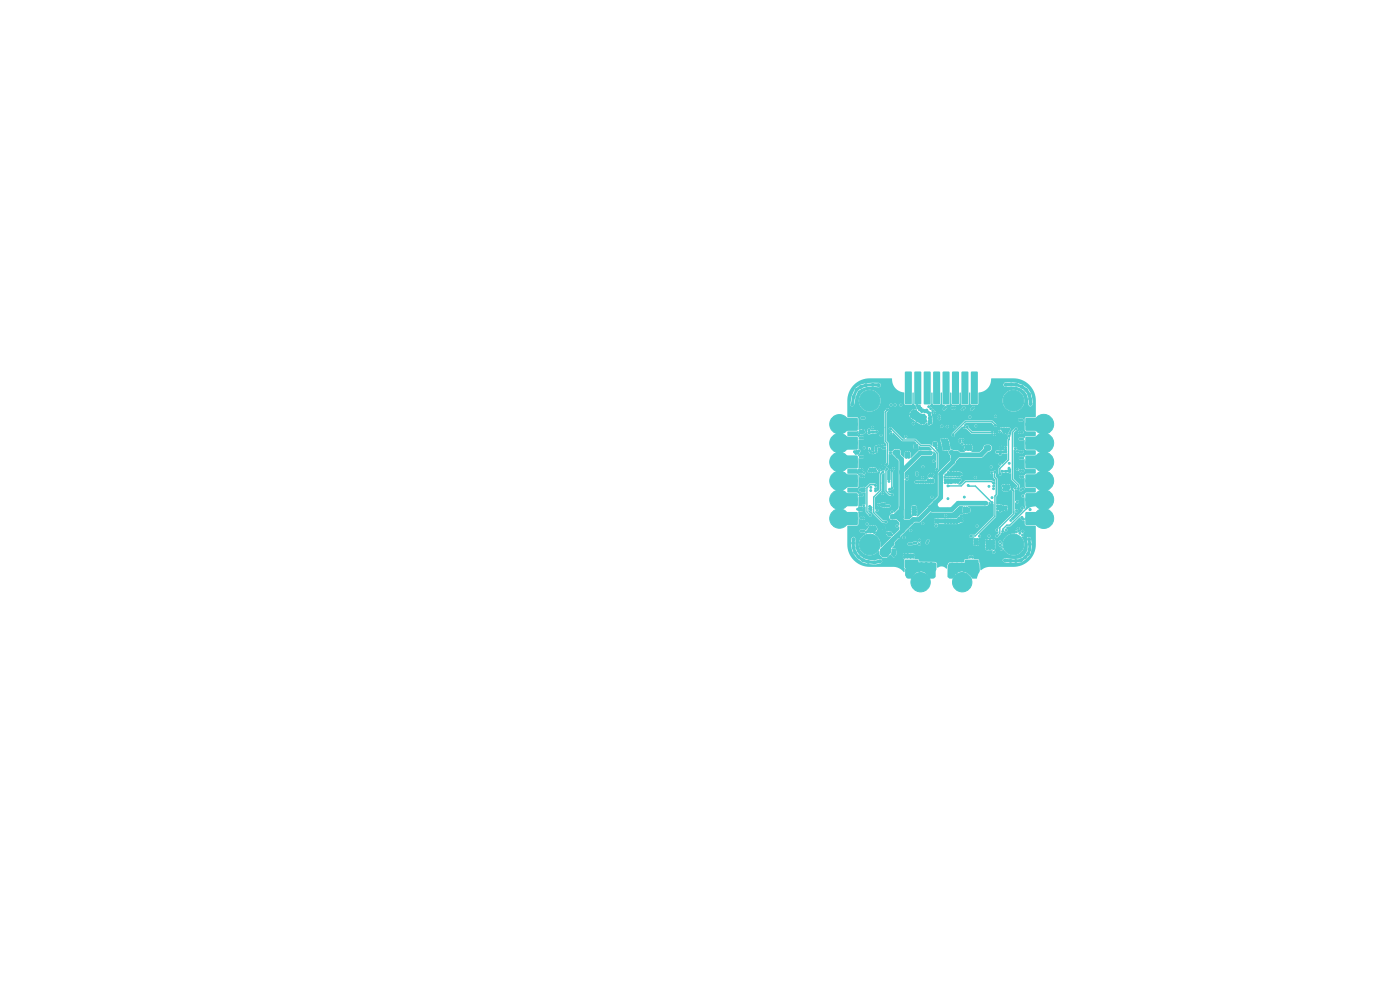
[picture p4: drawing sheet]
<svg xmlns="http://www.w3.org/2000/svg" width="297mm" height="210mm" viewBox="0 0 297 210" stroke-linecap="round" stroke-linejoin="round" font-family="sans-serif">
<circle cx="178.1" cy="90" r="2.05" fill="#4fcbcb" stroke="#4fcbcb" stroke-width=".21"/>
<g fill="#4fcbcb">
<path d="M179.1 88.7l2.7-.1 .2 .3v1.3l-.3 .2h-2.5l-.2-.3z"/>
<path d="M179.1 89.7l2.7-.1 .2 .3v1.3l-.3 .2h-2.5l-.2-.3z"/>
</g>
<circle cx="178.1" cy="94" r="2.05" fill="#4fcbcb" stroke="#4fcbcb" stroke-width=".21"/>
<g fill="#4fcbcb">
<path d="M179.1 92.7l2.7-.1 .2 .3v1.3l-.3 .2h-2.5l-.2-.3z"/>
<path d="M179.1 93.7l2.7-.1 .2 .3v1.3l-.3 .2h-2.5l-.2-.3z"/>
</g>
<circle cx="178.1" cy="98" r="2.05" fill="#4fcbcb" stroke="#4fcbcb" stroke-width=".21"/>
<g fill="#4fcbcb">
<path d="M179.1 96.7l2.7-.1 .2 .3v1.3l-.3 .2h-2.5l-.2-.3z"/>
<path d="M179.1 97.7l2.7-.1 .2 .3v1.3l-.3 .2h-2.5l-.2-.3z"/>
</g>
<circle cx="178.1" cy="102" r="2.05" fill="#4fcbcb" stroke="#4fcbcb" stroke-width=".21"/>
<g fill="#4fcbcb">
<path d="M179.1 100.7l2.7-.1 .2 .3v1.3l-.3 .2h-2.5l-.2-.3z"/>
<path d="M179.1 101.7l2.7-.1 .2 .3v1.3l-.3 .2h-2.5l-.2-.3z"/>
</g>
<circle cx="178.1" cy="106" r="2.05" fill="#4fcbcb" stroke="#4fcbcb" stroke-width=".21"/>
<g fill="#4fcbcb">
<path d="M179.1 104.7l2.7-.1 .2 .3v1.3l-.3 .2h-2.5l-.2-.3z"/>
<path d="M179.1 105.7l2.7-.1 .2 .3v1.3l-.3 .2h-2.5l-.2-.3z"/>
</g>
<circle cx="178.1" cy="110" r="2.05" fill="#4fcbcb" stroke="#4fcbcb" stroke-width=".21"/>
<g fill="#4fcbcb">
<path d="M179.1 108.7l2.7-.1 .2 .3v1.3l-.3 .2h-2.5l-.2-.3z"/>
<path d="M179.1 109.7l2.7-.1 .2 .3v1.3l-.3 .2h-2.5l-.2-.3z"/>
<path d="M217.6 88.7l2.7-.1 .2 .3v1.3l-.3 .2h-2.5l-.2-.3z"/>
<path d="M217.6 89.7l2.7-.1 .2 .3v1.3l-.3 .2h-2.5l-.2-.3z"/>
</g>
<circle cx="221.4" cy="90" r="2.1" fill="#4fcbcb" stroke="#4fcbcb" stroke-width=".21"/>
<g fill="#4fcbcb">
<path d="M217.6 92.7l2.7-.1 .2 .3v1.3l-.3 .2h-2.5l-.2-.3z"/>
<path d="M217.6 93.7l2.7-.1 .2 .3v1.3l-.3 .2h-2.5l-.2-.3z"/>
</g>
<circle cx="221.4" cy="94" r="2.1" fill="#4fcbcb" stroke="#4fcbcb" stroke-width=".21"/>
<g fill="#4fcbcb">
<path d="M217.6 96.7l2.7-.1 .2 .3v1.3l-.3 .2h-2.5l-.2-.3z"/>
<path d="M217.6 97.7l2.7-.1 .2 .3v1.3l-.3 .2h-2.5l-.2-.3z"/>
</g>
<circle cx="221.4" cy="98" r="2.1" fill="#4fcbcb" stroke="#4fcbcb" stroke-width=".21"/>
<g fill="#4fcbcb">
<path d="M217.6 100.7l2.7-.1 .2 .3v1.3l-.3 .2h-2.5l-.2-.3z"/>
<path d="M217.6 101.7l2.7-.1 .2 .3v1.3l-.3 .2h-2.5l-.2-.3z"/>
</g>
<circle cx="221.4" cy="102" r="2.1" fill="#4fcbcb" stroke="#4fcbcb" stroke-width=".21"/>
<g fill="#4fcbcb">
<path d="M217.6 104.7l2.7-.1 .2 .3v1.3l-.3 .2h-2.5l-.2-.3z"/>
<path d="M217.6 105.7l2.7-.1 .2 .3v1.3l-.3 .2h-2.5l-.2-.3z"/>
</g>
<circle cx="221.4" cy="106" r="2.1" fill="#4fcbcb" stroke="#4fcbcb" stroke-width=".21"/>
<g fill="#4fcbcb">
<path d="M217.6 108.7l2.7-.1 .2 .3v1.3l-.3 .2h-2.5l-.2-.3z"/>
<path d="M217.6 109.7l2.7-.1 .2 .3v1.3l-.3 .2h-2.5l-.2-.3z"/>
</g>
<circle cx="221.4" cy="110" r="2.1" fill="#4fcbcb" stroke="#4fcbcb" stroke-width=".21"/>
<path d="M192 118.8l2.7-.1 .2 .3v1.3l-.3 .2h-2.6l-.1-.3z" fill="#4fcbcb"/>
<g fill="#4fcbcb" stroke="#4fcbcb" stroke-width=".21">
<circle cx="195.3" cy="123.5" r="2.05"/>
<circle cx="204.1" cy="123.5" r="2.05"/>
</g>
<path d="M204.7 118.8l2.8-.1 .1 .3v1.3l-.2 .2h-2.6l-.2-.3z" fill="#4fcbcb"/>
<g fill="#4fcbcb" stroke="#4fcbcb" stroke-width=".21">
<circle cx="184.5" cy="85" r="2.2"/>
<circle cx="184.5" cy="115.5" r="2.2"/>
<circle cx="215" cy="85" r="2.2"/>
<circle cx="215" cy="115.5" r="2.2"/>
</g>
<g fill="#4fcbcb">
<path d="M192 78.9l1.2-.1 .2 .2v6.6l-.2 .2h-1l-.3-.2z"/>
<path d="M194 78.9l1.2-.1 .3 .2v6.6l-.3 .2h-1l-.3-.2z"/>
<path d="M196 78.9l1.2-.1 .2 .2v6.6l-.2 .2h-1l-.2-.2z"/>
<path d="M198 78.9l1.2-.1 .3 .2v6.6l-.3 .2h-1l-.3-.2z"/>
<path d="M200 78.9l1.2-.1 .2 .2v6.6l-.2 .2h-1l-.3-.2z"/>
<path d="M202 78.9l1.2-.1 .2 .2v6.6l-.2 .2h-1l-.3-.2z"/>
<path d="M204 78.9l1.2-.1 .2 .2v6.6l-.2 .2h-1l-.3-.2z"/>
<path d="M206 78.9l1.2-.1 .2 .2v6.6l-.2 .2h-1l-.2-.2z"/>
</g>
<g fill="#4fcbcb" stroke="#4fcbcb" stroke-width=".21">
<circle cx="213" cy="91.8" r=".2"/>
<circle cx="192.3" cy="96" r=".2"/>
<circle cx="212.8" cy="107.5" r=".22"/>
<circle cx="181.4" cy="117.2" r=".3"/>
<circle cx="185.6" cy="99.5" r=".2"/>
<circle cx="183.1" cy="91.3" r=".2"/>
<circle cx="188.1" cy="107.3" r=".2"/>
<circle cx="207" cy="90.3" r=".2"/>
<circle cx="187.6" cy="106.9" r=".2"/>
<circle cx="184.5" cy="108" r=".2"/>
<circle cx="189.6" cy="117.9" r=".2"/>
<circle cx="200.6" cy="93.8" r=".2"/>
<circle cx="201.7" cy="100.2" r=".2"/>
<circle cx="212.9" cy="103.9" r=".2"/>
<circle cx="182.9" cy="91.9" r=".2"/>
<circle cx="218.3" cy="114.4" r=".3"/>
<circle cx="183.8" cy="112.9" r=".2"/>
<circle cx="216.4" cy="95.8" r=".22"/>
<circle cx="195.1" cy="86.9" r=".2"/>
<circle cx="213.9" cy="103.9" r=".2"/>
<circle cx="198" cy="101.8" r=".2"/>
<circle cx="199" cy="110.3" r=".2"/>
<circle cx="197.4" cy="101.8" r=".2"/>
<circle cx="193.8" cy="117.8" r=".22"/>
<circle cx="205.6" cy="108.5" r=".2"/>
<circle cx="182" cy="96.2" r=".2"/>
<circle cx="186.8" cy="107.1" r=".2"/>
<circle cx="194.3" cy="102.3" r=".2"/>
<circle cx="200.7" cy="94.8" r=".2"/>
<circle cx="191.9" cy="118.2" r=".22"/>
<circle cx="216.9" cy="95.8" r=".22"/>
<circle cx="216.3" cy="91.7" r=".23"/>
<circle cx="215.6" cy="112.8" r=".2"/>
<circle cx="204.6" cy="108.7" r=".2"/>
<circle cx="184.5" cy="107.4" r=".2"/>
<circle cx="192.2" cy="97" r=".2"/>
<circle cx="184.7" cy="104.1" r=".2"/>
<circle cx="204.5" cy="121" r=".23"/>
<circle cx="211.9" cy="95.9" r=".2"/>
<circle cx="211.7" cy="107.3" r=".23"/>
<circle cx="184.4" cy="100" r=".2"/>
<circle cx="201.2" cy="102.4" r=".2"/>
<circle cx="205.7" cy="118.2" r=".22"/>
<circle cx="204" cy="110.5" r=".22"/>
<circle cx="203" cy="110.9" r=".2"/>
<circle cx="194.5" cy="100.7" r=".2"/>
<circle cx="197.4" cy="102.3" r=".2"/>
<circle cx="197.5" cy="88.5" r=".2"/>
<circle cx="205.1" cy="108.2" r=".2"/>
<circle cx="202.5" cy="120" r=".23"/>
<circle cx="204" cy="110" r=".23"/>
<circle cx="202.7" cy="101.8" r=".2"/>
<circle cx="202.4" cy="110.9" r=".2"/>
<circle cx="200.5" cy="102.4" r=".2"/>
<circle cx="200.9" cy="93.3" r=".2"/>
<circle cx="184.9" cy="112.1" r=".2"/>
<circle cx="201.1" cy="110.9" r=".2"/>
<circle cx="200" cy="94.3" r=".2"/>
<circle cx="184.7" cy="112.8" r=".2"/>
<circle cx="206" cy="94.9" r=".2"/>
<circle cx="186.4" cy="81.7" r=".3"/>
<circle cx="204.8" cy="94.5" r=".2"/>
<circle cx="194.2" cy="109.1" r=".2"/>
<circle cx="197.6" cy="101" r=".2"/>
<circle cx="212.2" cy="107.8" r=".2"/>
<circle cx="201.5" cy="122" r=".23"/>
<circle cx="183.4" cy="103.7" r=".2"/>
<circle cx="213.9" cy="103" r=".22"/>
<circle cx="201.3" cy="94.8" r=".2"/>
<circle cx="218.1" cy="117.5" r=".3"/>
<circle cx="212.8" cy="103.1" r=".23"/>
<circle cx="192.8" cy="96" r=".2"/>
<circle cx="202" cy="120.5" r=".22"/>
<circle cx="216.5" cy="99.8" r=".23"/>
<circle cx="203.4" cy="110" r=".23"/>
<circle cx="202" cy="121.5" r=".22"/>
<circle cx="187.7" cy="95" r=".2"/>
<circle cx="216.8" cy="91.7" r=".23"/>
<circle cx="214.5" cy="81.5" r=".3"/>
<circle cx="200.6" cy="94.3" r=".2"/>
<circle cx="211.6" cy="107.9" r=".22"/>
<circle cx="182.3" cy="92" r=".2"/>
<circle cx="201.7" cy="101.8" r=".2"/>
<circle cx="201.1" cy="110.3" r=".2"/>
<circle cx="184.6" cy="99.5" r=".2"/>
<circle cx="193.2" cy="117.8" r=".22"/>
<circle cx="206.8" cy="114.5" r=".22"/>
<circle cx="189.4" cy="116.6" r=".2"/>
<circle cx="200.5" cy="101.8" r=".2"/>
<circle cx="185.9" cy="100" r=".2"/>
<circle cx="216.4" cy="113.1" r=".2"/>
<circle cx="213.1" cy="103.5" r=".2"/>
<circle cx="201.5" cy="121" r=".23"/>
<circle cx="184.5" cy="95.6" r=".2"/>
<circle cx="196.2" cy="87.3" r=".2"/>
<circle cx="203.5" cy="100.9" r=".2"/>
<circle cx="203.5" cy="100.3" r=".2"/>
<circle cx="185.6" cy="111.7" r=".2"/>
<circle cx="199.8" cy="93.3" r=".2"/>
<circle cx="207" cy="122.1" r=".2"/>
<circle cx="200.2" cy="94.8" r=".2"/>
<circle cx="206.2" cy="121.1" r=".2"/>
<circle cx="181.1" cy="116.2" r=".3"/>
<circle cx="183.7" cy="81.7" r=".3"/>
<circle cx="200.7" cy="95.3" r=".2"/>
<circle cx="214.1" cy="103.5" r=".2"/>
<circle cx="185.3" cy="112.1" r=".2"/>
<circle cx="198.1" cy="94.5" r=".2"/>
<circle cx="195.1" cy="86.2" r=".2"/>
<circle cx="204.8" cy="95.4" r=".2"/>
<circle cx="204" cy="119.7" r=".2"/>
<circle cx="189.9" cy="117.1" r=".2"/>
<circle cx="206" cy="95.4" r=".2"/>
<circle cx="202" cy="119.7" r=".23"/>
<circle cx="193.2" cy="118.2" r=".2"/>
<circle cx="205.1" cy="108.6" r=".2"/>
<circle cx="202.9" cy="100.8" r=".2"/>
<circle cx="206.3" cy="122.1" r=".2"/>
<circle cx="193.7" cy="108.6" r=".2"/>
<circle cx="183.3" cy="104.2" r=".2"/>
<circle cx="205.5" cy="94.9" r=".2"/>
<circle cx="205.6" cy="108" r=".2"/>
<circle cx="195.1" cy="114.6" r=".23"/>
<circle cx="186.1" cy="108.3" r=".2"/>
<circle cx="205" cy="120.5" r=".2"/>
<circle cx="185.2" cy="91.7" r=".2"/>
<circle cx="214.2" cy="99.7" r=".2"/>
<circle cx="204.2" cy="93.3" r=".2"/>
<circle cx="212.8" cy="91.4" r=".2"/>
<circle cx="182.4" cy="103.9" r=".2"/>
<circle cx="212.8" cy="108.1" r=".23"/>
<circle cx="203.2" cy="102.3" r=".2"/>
<circle cx="217" cy="99.8" r=".23"/>
<circle cx="213.4" cy="103.9" r=".2"/>
<circle cx="182.7" cy="112.6" r=".22"/>
<circle cx="204" cy="109.4" r=".23"/>
<circle cx="217.5" cy="118.2" r=".3"/>
<circle cx="193.7" cy="109.2" r=".2"/>
<circle cx="212.2" cy="98.5" r=".2"/>
<circle cx="203.7" cy="101.8" r=".2"/>
<circle cx="212.3" cy="107.3" r=".23"/>
<circle cx="214.1" cy="91" r=".2"/>
<circle cx="202.8" cy="121.5" r=".2"/>
<circle cx="197.5" cy="89.6" r=".2"/>
<circle cx="181.7" cy="95.7" r=".2"/>
<circle cx="216.8" cy="107.8" r=".23"/>
<circle cx="185.9" cy="95.3" r=".2"/>
<circle cx="185.3" cy="96" r=".2"/>
<circle cx="194.6" cy="94.9" r=".2"/>
<circle cx="184.8" cy="96" r=".2"/>
<circle cx="213.6" cy="103.5" r=".2"/>
<circle cx="193.3" cy="115.4" r=".22"/>
<circle cx="185.1" cy="99.5" r=".2"/>
<circle cx="217" cy="103.7" r=".22"/>
<circle cx="188.6" cy="107.3" r=".2"/>
<circle cx="184.4" cy="112.2" r=".2"/>
<circle cx="194.5" cy="100.3" r=".2"/>
<circle cx="213.4" cy="112.4" r=".2"/>
<circle cx="193.6" cy="107.6" r=".2"/>
<circle cx="212.4" cy="116.5" r=".2"/>
<circle cx="203.2" cy="101.8" r=".2"/>
<circle cx="181.7" cy="82.7" r=".3"/>
<circle cx="202.3" cy="100.3" r=".2"/>
<circle cx="218.5" cy="84.6" r=".3"/>
<circle cx="213.4" cy="103" r=".22"/>
<circle cx="213.9" cy="91.4" r=".2"/>
<circle cx="194.8" cy="102.3" r=".2"/>
<circle cx="202.3" cy="122" r=".2"/>
<circle cx="183.1" cy="118.8" r=".3"/>
<circle cx="189.1" cy="113.5" r=".22"/>
<circle cx="198.6" cy="94.5" r=".2"/>
<circle cx="180.8" cy="85.8" r=".3"/>
<circle cx="201.8" cy="100.7" r=".2"/>
<circle cx="183.2" cy="112.6" r=".22"/>
<circle cx="195.3" cy="102.3" r=".2"/>
<circle cx="185.1" cy="81.6" r=".3"/>
<circle cx="198" cy="97.8" r=".2"/>
<circle cx="205.4" cy="121.1" r=".2"/>
<circle cx="192.5" cy="118.2" r=".23"/>
<circle cx="212.4" cy="95.9" r=".2"/>
<circle cx="205.4" cy="95.4" r=".2"/>
<circle cx="218.5" cy="115.4" r=".3"/>
<circle cx="181.9" cy="108" r=".2"/>
<circle cx="213.4" cy="95.9" r=".2"/>
<circle cx="201.1" cy="93.8" r=".2"/>
<circle cx="202.9" cy="100.3" r=".2"/>
<circle cx="182.6" cy="82.1" r=".3"/>
<circle cx="192.3" cy="96.5" r=".2"/>
<circle cx="184.2" cy="119.2" r=".3"/>
<circle cx="196.9" cy="102.3" r=".2"/>
<circle cx="186.3" cy="107.1" r=".2"/>
<circle cx="184.8" cy="108.2" r=".2"/>
<circle cx="204.6" cy="107.7" r=".2"/>
<circle cx="182.3" cy="99.7" r=".2"/>
<circle cx="206.6" cy="121.6" r=".2"/>
<circle cx="213.3" cy="95.4" r=".2"/>
<circle cx="198.5" cy="110.3" r=".2"/>
<circle cx="197.1" cy="89.9" r=".2"/>
<circle cx="218.5" cy="108.1" r=".22"/>
<circle cx="203.5" cy="121" r=".23"/>
<circle cx="188.3" cy="113.1" r=".23"/>
<circle cx="186.8" cy="94.7" r=".2"/>
<circle cx="182.8" cy="100.1" r=".2"/>
<circle cx="197.5" cy="89.1" r=".2"/>
<circle cx="202.2" cy="102.1" r=".2"/>
<circle cx="213" cy="91" r=".2"/>
<circle cx="181.3" cy="95.8" r=".2"/>
<circle cx="205.9" cy="94.5" r=".2"/>
<circle cx="213.4" cy="108.1" r=".22"/>
<circle cx="184.8" cy="100" r=".2"/>
<circle cx="182.1" cy="118.1" r=".3"/>
<circle cx="201.5" cy="120" r=".23"/>
<circle cx="200.5" cy="110.3" r=".2"/>
<circle cx="218.7" cy="85.7" r=".3"/>
<circle cx="196.4" cy="102.3" r=".2"/>
<circle cx="194.1" cy="94.9" r=".2"/>
<circle cx="201.1" cy="105.8" r=".2"/>
<circle cx="201.2" cy="100.2" r=".2"/>
<circle cx="213.6" cy="91.8" r=".2"/>
<circle cx="182.8" cy="104.2" r=".2"/>
<circle cx="194.1" cy="94.5" r=".2"/>
<circle cx="182.3" cy="108.2" r=".2"/>
<circle cx="185.7" cy="103.7" r=".2"/>
<circle cx="186" cy="91.6" r=".2"/>
<circle cx="212.5" cy="91" r=".2"/>
<circle cx="185.5" cy="119.3" r=".3"/>
<circle cx="195.4" cy="86.6" r=".2"/>
<circle cx="192.8" cy="96.5" r=".2"/>
<circle cx="218.4" cy="83.7" r=".3"/>
<circle cx="186.7" cy="119.1" r=".3"/>
<circle cx="187.7" cy="107.3" r=".2"/>
<circle cx="207" cy="121.1" r=".2"/>
<circle cx="202.5" cy="121" r=".23"/>
<circle cx="201.7" cy="102.4" r=".2"/>
<circle cx="212.2" cy="108.4" r=".2"/>
<circle cx="203" cy="120.5" r=".22"/>
<circle cx="201.7" cy="110.9" r=".2"/>
<circle cx="182.8" cy="107.7" r=".2"/>
<circle cx="197.9" cy="100.6" r=".2"/>
<circle cx="216.8" cy="82.1" r=".3"/>
<circle cx="182.5" cy="91.4" r=".2"/>
<circle cx="207.4" cy="115.5" r=".22"/>
<circle cx="200.6" cy="100.8" r=".2"/>
<circle cx="210.8" cy="117.1" r=".22"/>
<circle cx="202.9" cy="110.4" r=".2"/>
<circle cx="181.1" cy="84.2" r=".3"/>
<circle cx="184.3" cy="91.3" r=".2"/>
<circle cx="197.4" cy="100.6" r=".2"/>
<circle cx="216.9" cy="113.5" r=".2"/>
<circle cx="202.3" cy="100.8" r=".2"/>
<circle cx="199" cy="110.8" r=".2"/>
<circle cx="194.2" cy="108.6" r=".2"/>
<circle cx="202.3" cy="110.4" r=".2"/>
<circle cx="206.8" cy="115" r=".22"/>
<circle cx="181.5" cy="96.2" r=".2"/>
<circle cx="185.9" cy="112.1" r=".2"/>
<circle cx="205.4" cy="94.5" r=".2"/>
<circle cx="212.2" cy="115.7" r=".2"/>
<circle cx="200" cy="93.8" r=".2"/>
<circle cx="194.2" cy="108.1" r=".2"/>
<circle cx="215.6" cy="81.6" r=".3"/>
<circle cx="198.5" cy="110.8" r=".2"/>
<circle cx="217.7" cy="82.7" r=".3"/>
<circle cx="197.3" cy="87.6" r=".2"/>
<circle cx="185.7" cy="104.1" r=".2"/>
<circle cx="200.2" cy="95.3" r=".2"/>
<circle cx="203.5" cy="120" r=".23"/>
<circle cx="194.5" cy="94.5" r=".2"/>
<circle cx="195.8" cy="102.3" r=".2"/>
<circle cx="184.7" cy="103.4" r=".2"/>
<circle cx="196.6" cy="87" r=".2"/>
<circle cx="213.4" cy="81.6" r=".3"/>
<circle cx="196.8" cy="87.5" r=".2"/>
<circle cx="213.5" cy="91" r=".2"/>
<circle cx="191.8" cy="114" r=".22"/>
<circle cx="182.3" cy="107.8" r=".2"/>
<circle cx="213.3" cy="94.9" r=".2"/>
<circle cx="184.8" cy="107.7" r=".2"/>
<circle cx="185.9" cy="94.8" r=".2"/>
<circle cx="185.1" cy="111.7" r=".2"/>
<circle cx="202.7" cy="102.3" r=".2"/>
<circle cx="207.4" cy="115" r=".23"/>
<circle cx="212.1" cy="115" r=".2"/>
<circle cx="181.1" cy="114.4" r=".3"/>
<circle cx="218.4" cy="116.6" r=".3"/>
<circle cx="190.7" cy="113.9" r=".23"/>
<circle cx="182.2" cy="95.6" r=".2"/>
<circle cx="197.1" cy="88.7" r=".2"/>
<circle cx="192.8" cy="97" r=".2"/>
<circle cx="187.2" cy="95" r=".2"/>
<circle cx="212.9" cy="95.9" r=".2"/>
<circle cx="203.4" cy="110.5" r=".22"/>
<circle cx="200.5" cy="110.8" r=".2"/>
<circle cx="192.8" cy="115.4" r=".23"/>
<circle cx="204.5" cy="120" r=".23"/>
<circle cx="193.7" cy="108.1" r=".2"/>
<circle cx="200.3" cy="93.3" r=".2"/>
<circle cx="214.4" cy="119" r=".3"/>
<circle cx="183.3" cy="91.7" r=".2"/>
<circle cx="204.9" cy="94.9" r=".2"/>
<circle cx="185.9" cy="95.8" r=".2"/>
<circle cx="214.2" cy="100.1" r=".2"/>
<circle cx="217" cy="112.7" r=".23"/>
<circle cx="185.4" cy="100" r=".2"/>
<circle cx="182.8" cy="108.2" r=".2"/>
<circle cx="204.6" cy="108.2" r=".2"/>
<circle cx="216.6" cy="104" r=".22"/>
<circle cx="197.1" cy="101" r=".2"/>
<circle cx="197.9" cy="102.3" r=".2"/>
<circle cx="201.7" cy="110.3" r=".2"/>
<circle cx="187.2" cy="94.5" r=".2"/>
<circle cx="201.3" cy="95.3" r=".2"/>
<circle cx="216.6" cy="118.8" r=".3"/>
<circle cx="204.6" cy="90.6" r=".2"/>
<circle cx="203.7" cy="93.7" r=".2"/>
<circle cx="191.9" cy="117.6" r=".22"/>
<circle cx="201.2" cy="100.8" r=".2"/>
<circle cx="206.8" cy="115.5" r=".22"/>
<circle cx="203.7" cy="93.3" r=".2"/>
<circle cx="197.1" cy="89.4" r=".2"/>
<circle cx="201.1" cy="101.8" r=".2"/>
<circle cx="215.5" cy="119" r=".3"/>
<circle cx="195" cy="115.4" r=".23"/>
<circle cx="198.1" cy="94" r=".2"/>
<circle cx="197.7" cy="105.5" r=".2"/>
<circle cx="182.8" cy="99.6" r=".2"/>
<circle cx="206.3" cy="118.2" r=".23"/>
<circle cx="213.2" cy="118.9" r=".3"/>
<circle cx="196.9" cy="101.8" r=".2"/>
<circle cx="214" cy="99.3" r=".2"/>
<circle cx="198.6" cy="95" r=".2"/>
<circle cx="205.1" cy="107.7" r=".2"/>
<circle cx="189.9" cy="117.6" r=".2"/>
<circle cx="181" cy="115.2" r=".3"/>
<circle cx="187.2" cy="106.9" r=".2"/>
<circle cx="212.2" cy="96.3" r=".2"/>
<circle cx="213.3" cy="91.4" r=".2"/>
<circle cx="194.6" cy="86" r=".2"/>
<circle cx="190.3" cy="113.5" r=".23"/>
<circle cx="182.3" cy="100.1" r=".2"/>
<circle cx="204" cy="100.6" r=".2"/>
<circle cx="186.3" cy="94.7" r=".2"/>
<circle cx="187.2" cy="107.3" r=".2"/>
<circle cx="192.5" cy="117.6" r=".22"/>
<circle cx="194.2" cy="107.6" r=".2"/>
<circle cx="213.4" cy="100" r=".2"/>
<circle cx="213.5" cy="107.6" r=".22"/>
<circle cx="195.5" cy="87.3" r=".2"/>
<circle cx="188.8" cy="113" r=".23"/>
<circle cx="189.8" cy="116.7" r=".2"/>
<circle cx="184.6" cy="111.7" r=".2"/>
<circle cx="189.4" cy="117.1" r=".2"/>
<circle cx="201.2" cy="94.3" r=".2"/>
<circle cx="182.8" cy="103.7" r=".2"/>
<circle cx="207.3" cy="114.4" r=".22"/>
<circle cx="185.5" cy="113" r=".2"/>
<circle cx="188.6" cy="113.5" r=".23"/>
<circle cx="212.6" cy="100" r=".2"/>
<circle cx="211.5" cy="95.9" r=".2"/>
<circle cx="184.3" cy="91.8" r=".2"/>
<circle cx="195.8" cy="87" r=".2"/>
<circle cx="194.7" cy="86.5" r=".2"/>
<circle cx="189.3" cy="117.6" r=".2"/>
<circle cx="198.6" cy="93.9" r=".2"/>
<circle cx="203" cy="119.7" r=".2"/>
<circle cx="205" cy="119.5" r=".2"/>
<circle cx="197.2" cy="88.1" r=".2"/>
<circle cx="205.8" cy="121.7" r=".2"/>
<circle cx="204" cy="120.5" r=".22"/>
<circle cx="193.8" cy="118.2" r=".2"/>
<circle cx="215.8" cy="95.7" r=".22"/>
<circle cx="216.9" cy="93.1" r=".23"/>
<circle cx="210.5" cy="91.7" r=".2"/>
<circle cx="212.2" cy="100.6" r=".2"/>
<circle cx="214.1" cy="92.4" r=".2"/>
<circle cx="216.4" cy="93.1" r=".23"/>
<circle cx="205.2" cy="90.5" r=".2"/>
<circle cx="193.3" cy="88.4" r=".2"/>
<circle cx="193.7" cy="88.7" r=".2"/>
<circle cx="194.6" cy="89.3" r=".2"/>
<circle cx="196" cy="89.8" r=".2"/>
<circle cx="194" cy="88.3" r=".2"/>
<circle cx="194.3" cy="87.2" r=".2"/>
<circle cx="210" cy="115.2" r=".22"/>
<circle cx="210.8" cy="115.8" r=".22"/>
<circle cx="196.1" cy="88.9" r=".2"/>
<circle cx="195.4" cy="88.9" r=".2"/>
<circle cx="195" cy="87.9" r=".2"/>
<circle cx="196.3" cy="88.4" r=".2"/>
<circle cx="210" cy="114.7" r=".23"/>
<circle cx="210.8" cy="116.4" r=".23"/>
<circle cx="209.4" cy="116.4" r=".22"/>
<circle cx="210" cy="116.4" r=".23"/>
<circle cx="193.5" cy="87.4" r=".2"/>
<circle cx="209.4" cy="115.2" r=".23"/>
<circle cx="195.2" cy="88.4" r=".2"/>
<circle cx="193.9" cy="115.2" r=".2"/>
<circle cx="194.9" cy="88.8" r=".2"/>
<circle cx="193.6" cy="88" r=".2"/>
<circle cx="196.4" cy="89.3" r=".2"/>
<circle cx="194.4" cy="115.2" r=".2"/>
<circle cx="210.8" cy="114.7" r=".22"/>
<circle cx="196" cy="88.1" r=".2"/>
<circle cx="194.6" cy="87.6" r=".2"/>
<circle cx="209.3" cy="114.7" r=".22"/>
<circle cx="209.4" cy="115.8" r=".23"/>
<circle cx="210.8" cy="115.2" r=".22"/>
<circle cx="193.1" cy="87.9" r=".2"/>
<circle cx="194" cy="87.6" r=".2"/>
<circle cx="194.7" cy="88.3" r=".2"/>
<circle cx="194.3" cy="87.9" r=".2"/>
<circle cx="195.7" cy="88.5" r=".2"/>
<circle cx="195.1" cy="89.3" r=".2"/>
<circle cx="210" cy="115.8" r=".23"/>
<circle cx="194.4" cy="88.8" r=".2"/>
<circle cx="195.5" cy="88" r=".2"/>
<circle cx="195.4" cy="89.8" r=".2"/>
<circle cx="195.7" cy="89.3" r=".2"/>
<circle cx="193.8" cy="87.1" r=".2"/>
<circle cx="210.5" cy="106.6" r=".2"/>
<circle cx="212.7" cy="112.7" r=".2"/>
<circle cx="205.4" cy="103" r=".2"/>
<circle cx="217" cy="105.2" r=".22"/>
<circle cx="210.5" cy="105.6" r=".2"/>
<circle cx="207.8" cy="113.7" r=".2"/>
<circle cx="198.6" cy="111.5" r=".23"/>
<circle cx="188.6" cy="102.1" r=".2"/>
<circle cx="182.7" cy="101.1" r=".22"/>
<circle cx="183.2" cy="101" r=".22"/>
<circle cx="189.1" cy="99.8" r=".2"/>
<circle cx="189.2" cy="103.6" r=".2"/>
<circle cx="185.1" cy="90.6" r=".2"/>
<circle cx="189.6" cy="99.4" r=".2"/>
<circle cx="182.5" cy="96.9" r=".22"/>
<circle cx="183" cy="96.9" r=".2"/>
<circle cx="188.3" cy="86.9" r=".2"/>
<circle cx="188.1" cy="98.6" r=".2"/>
<circle cx="198" cy="122" r=".22"/>
<circle cx="193.9" cy="121" r=".2"/>
<circle cx="196.5" cy="120.5" r=".22"/>
<circle cx="197.2" cy="122" r=".2"/>
<circle cx="196.5" cy="119.5" r=".2"/>
<circle cx="197.5" cy="121.5" r=".22"/>
<circle cx="196.8" cy="121.5" r=".2"/>
<circle cx="193.5" cy="121.5" r=".2"/>
<circle cx="195.5" cy="120.5" r=".22"/>
<circle cx="195" cy="120" r=".22"/>
<circle cx="197" cy="121" r=".22"/>
<circle cx="197.5" cy="120.5" r=".22"/>
<circle cx="192.7" cy="121.5" r=".2"/>
<circle cx="194.3" cy="119.5" r=".2"/>
<circle cx="196" cy="120" r=".22"/>
<circle cx="198" cy="121" r=".22"/>
<circle cx="193.1" cy="121" r=".2"/>
<circle cx="192.3" cy="121" r=".2"/>
<circle cx="194.5" cy="120.4" r=".2"/>
<circle cx="197.5" cy="119.5" r=".2"/>
<circle cx="192.4" cy="122" r=".2"/>
<circle cx="195" cy="121" r=".22"/>
<circle cx="196" cy="121" r=".22"/>
<circle cx="193.1" cy="122" r=".2"/>
<circle cx="198" cy="120" r=".22"/>
<circle cx="195.5" cy="119.5" r=".2"/>
<circle cx="196.7" cy="115.1" r=".22"/>
<circle cx="196.9" cy="114.7" r=".23"/>
<circle cx="197" cy="120" r=".22"/>
<circle cx="183.3" cy="100.4" r=".2"/>
<circle cx="188.7" cy="103.8" r=".2"/>
<circle cx="188.9" cy="96.1" r=".22"/>
<circle cx="183.3" cy="95" r=".2"/>
<circle cx="182.4" cy="92.9" r=".22"/>
<circle cx="186.9" cy="92.4" r=".2"/>
<circle cx="183" cy="92.9" r=".22"/>
<circle cx="195.7" cy="101.3" r=".2"/>
<circle cx="189" cy="92" r=".2"/>
<circle cx="189" cy="85.9" r=".2"/>
<circle cx="182.8" cy="88.7" r=".22"/>
<circle cx="198.7" cy="99.6" r=".2"/>
<circle cx="188.9" cy="90.9" r=".2"/>
<circle cx="183.3" cy="88.7" r=".23"/>
<circle cx="192.2" cy="92.6" r=".2"/>
<circle cx="189.9" cy="85.9" r=".2"/>
<circle cx="201.1" cy="103.1" r=".2"/>
<circle cx="216.5" cy="101.1" r=".22"/>
<circle cx="211.5" cy="112.5" r=".2"/>
<circle cx="217" cy="101.1" r=".23"/>
<circle cx="210.9" cy="102.5" r=".2"/>
<circle cx="211" cy="100.1" r=".2"/>
<circle cx="205.9" cy="113.7" r=".2"/>
<circle cx="184" cy="111.2" r=".2"/>
<circle cx="183.2" cy="109.9" r=".22"/>
<circle cx="185.8" cy="103" r=".2"/>
<circle cx="184.6" cy="109.3" r=".2"/>
<circle cx="190.3" cy="111.6" r=".2"/>
<circle cx="182.7" cy="109.9" r=".23"/>
<circle cx="215.7" cy="108.4" r=".23"/>
<circle cx="187.2" cy="104.7" r=".2"/>
<circle cx="182.9" cy="105.1" r=".23"/>
<circle cx="193.2" cy="112.5" r=".2"/>
<circle cx="182.4" cy="105.1" r=".23"/>
<circle cx="216.3" cy="89.1" r=".23"/>
<circle cx="216.8" cy="89.1" r=".23"/>
<circle cx="202.2" cy="92.4" r=".2"/>
<circle cx="211.2" cy="90.2" r=".2"/>
<circle cx="210.4" cy="100.3" r=".2"/>
<circle cx="214.1" cy="98.3" r=".2"/>
<circle cx="216.5" cy="97.2" r=".23"/>
<circle cx="212" cy="91.6" r=".2"/>
<circle cx="217" cy="97.2" r=".23"/>
<circle cx="210.8" cy="103.7" r=".2"/>
<circle cx="216.8" cy="109.8" r=".23"/>
<circle cx="217.1" cy="110.1" r=".22"/>
<circle cx="214.4" cy="110.4" r=".2"/>
<circle cx="197.4" cy="86.7" r=".2"/>
<circle cx="197.9" cy="87.1" r=".2"/>
<circle cx="197" cy="86.3" r=".2"/>
<circle cx="198.3" cy="87.5" r=".2"/>
<circle cx="199.3" cy="88.8" r=".22"/>
<circle cx="204.2" cy="94.2" r=".2"/>
<circle cx="195.8" cy="99" r=".2"/>
<circle cx="195.8" cy="111" r=".2"/>
<circle cx="199.3" cy="88.3" r=".22"/>
<circle cx="200.6" cy="109.3" r=".2"/>
<circle cx="204.6" cy="105.4" r=".2"/>
<circle cx="200.6" cy="86.4" r=".22"/>
<circle cx="200.3" cy="86.8" r=".2"/>
<circle cx="199.8" cy="90.4" r=".22"/>
<circle cx="193.8" cy="89.9" r=".22"/>
<circle cx="202" cy="86.5" r=".2"/>
<circle cx="202.5" cy="86.5" r=".23"/>
<circle cx="192.4" cy="101.7" r=".2"/>
<circle cx="201" cy="90.5" r=".22"/>
<circle cx="204.5" cy="86.5" r=".23"/>
<circle cx="204.1" cy="86.9" r=".2"/>
<circle cx="202.5" cy="90.5" r=".22"/>
<circle cx="206.9" cy="101.3" r=".2"/>
<circle cx="206.1" cy="86.9" r=".2"/>
<circle cx="205.7" cy="88.5" r=".22"/>
<circle cx="207.3" cy="111.6" r=".2"/>
<circle cx="206.5" cy="86.5" r=".23"/>
<circle cx="215.4" cy="103.6" r=".2"/>
<circle cx="210.3" cy="99" r=".2"/>
<circle cx="216" cy="112.1" r=".2"/>
<circle cx="215.8" cy="106.5" r=".22"/>
<circle cx="210.8" cy="103.1" r=".2"/>
<circle cx="211" cy="92.2" r=".2"/>
<circle cx="215.6" cy="90.9" r=".2"/>
<circle cx="216" cy="103.7" r=".2"/>
<circle cx="191.1" cy="85.9" r=".2"/>
<circle cx="186.6" cy="99.8" r=".22"/>
<circle cx="211.2" cy="88.3" r=".2"/>
<circle cx="209.8" cy="103.2" r=".2"/>
<circle cx="209.8" cy="113.7" r=".2"/>
<circle cx="214.7" cy="103.8" r=".2"/>
<circle cx="211.5" cy="113.8" r=".2"/>
<circle cx="189.3" cy="104.9" r=".2"/>
<circle cx="188.2" cy="99.5" r=".2"/>
<circle cx="189.2" cy="108.6" r=".2"/>
<circle cx="183.2" cy="107.3" r=".2"/>
<circle cx="215.8" cy="99.6" r=".2"/>
<circle cx="215.4" cy="95.2" r=".2"/>
<circle cx="188" cy="110.7" r=".2"/>
<circle cx="187.3" cy="100.1" r=".2"/>
<circle cx="194.5" cy="117" r=".2"/>
<circle cx="212.1" cy="104.4" r=".2"/>
<circle cx="187.1" cy="111.9" r=".2"/>
<circle cx="193.5" cy="116.7" r=".2"/>
<circle cx="212.3" cy="95.3" r=".2"/>
<circle cx="187.5" cy="99" r=".2"/>
<circle cx="192.2" cy="116.1" r=".22"/>
<circle cx="194.7" cy="116.6" r=".2"/>
<circle cx="192.2" cy="116.9" r=".22"/>
<circle cx="190.5" cy="117.8" r=".2"/>
<circle cx="195.2" cy="116.6" r=".2"/>
<circle cx="194.7" cy="116.1" r=".2"/>
<circle cx="190.4" cy="116.6" r=".2"/>
<circle cx="191.2" cy="117.8" r=".23"/>
<circle cx="192.9" cy="116.1" r=".2"/>
<circle cx="192.9" cy="116.6" r=".22"/>
<circle cx="193.8" cy="117" r=".2"/>
<circle cx="194.1" cy="116.1" r=".2"/>
<circle cx="212.1" cy="103.5" r=".2"/>
<circle cx="212.3" cy="94.9" r=".2"/>
<circle cx="187.6" cy="112.2" r=".2"/>
<circle cx="187.4" cy="98.5" r=".2"/>
<circle cx="187.1" cy="111.3" r=".2"/>
<circle cx="191.3" cy="117.2" r=".22"/>
<circle cx="195.3" cy="116.1" r=".2"/>
<circle cx="212.1" cy="103.9" r=".2"/>
<circle cx="194.1" cy="116.6" r=".2"/>
<circle cx="192.9" cy="117.1" r=".2"/>
<circle cx="191.3" cy="116.7" r=".22"/>
<circle cx="193.5" cy="116.1" r=".2"/>
<circle cx="186.9" cy="98.8" r=".2"/>
<circle cx="187.6" cy="111.7" r=".2"/>
<circle cx="191.3" cy="116.2" r=".22"/>
<circle cx="212.2" cy="94.5" r=".2"/>
<circle cx="192.5" cy="101" r=".2"/>
<circle cx="202.1" cy="95.9" r=".2"/>
<circle cx="189.6" cy="96" r=".2"/>
<circle cx="197.7" cy="107.7" r=".2"/>
<circle cx="188.3" cy="116.9" r=".2"/>
<circle cx="187.3" cy="116.9" r=".2"/>
<circle cx="187.7" cy="117.8" r=".2"/>
<circle cx="187.9" cy="117.3" r=".2"/>
<circle cx="201.1" cy="108" r=".2"/>
<circle cx="186.9" cy="117.3" r=".2"/>
<circle cx="187.8" cy="116.1" r=".23"/>
<circle cx="190.1" cy="96" r=".2"/>
<circle cx="197.6" cy="96" r=".2"/>
<circle cx="187.2" cy="117.8" r=".2"/>
<circle cx="197.1" cy="96" r=".2"/>
<circle cx="188" cy="116.5" r=".2"/>
<circle cx="189.2" cy="109.9" r=".2"/>
<circle cx="200.6" cy="108.3" r=".2"/>
<circle cx="187.8" cy="116.9" r=".2"/>
<circle cx="209.6" cy="94.9" r=".2"/>
<circle cx="201.6" cy="95.9" r=".2"/>
<circle cx="197.2" cy="107.7" r=".2"/>
<circle cx="209.1" cy="94.8" r=".2"/>
<circle cx="209.4" cy="106.7" r=".2"/>
<circle cx="188.2" cy="117.8" r=".2"/>
<circle cx="188.4" cy="117.3" r=".2"/>
<circle cx="187.5" cy="116.5" r=".2"/>
<circle cx="187.4" cy="117.3" r=".2"/>
<circle cx="208.9" cy="106.9" r=".2"/>
<circle cx="189.2" cy="109.4" r=".2"/>
</g>
<path d="M188 98.6h.1M188.3 86.9h.1M205.2 90.6v.2M189.2 103.6h.1M210.4 106.6h.1M210.8 102.5h.1" fill="none" stroke="#4fcbcb" stroke-width=".4"/>
<g fill="none" stroke="#4fcbcb" stroke-width=".3">
<path d="M188 98.6h.1M188.2 99.5l-.3 .3v4.4l.8 .7h.5M188.3 86.9l-.5 .5v6.2l.5 .5v4.3l-.2 .2M188.8 90.9h.2l2.4 2.4h2.7l1.2 1.2h1.9l1.6 1.6v3.4l-.1 .2M189.2 99.8v3.8M205.2 90.8l.9 .9h4.4M211.2 90.2l-.7-.7h-5.7l-2.6 2.6v.3M214.1 92.4v.8l-.2 .2v4.1l-1.8 1.9 .1 1.2M215.6 90.9l-.8 .8v10l1.2 1.2v.8M185.6 102.9l-1-.1-.7 .7v5.1l.7 .7M187.3 100.1l-.5 .5v3.4l-1.5 1.5v3.3l2 1.9h.7M205.4 103l.1 .1h1.4l3.5 3.5"/>
<path d="M210.8 102.5l-.4-.3h-5.6l-.9 .9h-2.8M211 100.1v1.2l.4 .3v3.3l-.3 .3v4.3l-4.2 4.2h-1M214.7 103.8h.1M214.7 103.8l.4 .4v4.7l-3 3v1.2l-.6 .6M215.1 108.6h.1M216 112.1h.1M219 107h-.3l-4.5 4.4h-.6l-.9 .9v.5"/>
</g>
<path d="M189 85.9h.1M185.6 102.9l.1 .1" fill="none" stroke="#4fcbcb" stroke-width=".25"/>
<g fill="none" stroke="#4fcbcb" stroke-width="1">
<path d="M189.8 96.1l1.5 1.4v10.4M189.9 96l.6-.1v.8M197.4 96.1h-2.2l-3.9 3.9v.4M201.9 96l.3 .3v1.7l-2.6 2.5v5l-2.2 2.2M203.3 96.5l-.9 .9h-.2M209.2 95l.6-.1v.3M209.4 95.2l-1.3 1.3h-4.7l-.4-.4h-1M188.5 116.3h.1M189.2 109.7h1.2l2 1.9M189.8 109.5h.1M190 114l-2.8 2.7v.7l.3 .3h.4l.6-.6v-.8M190.9 108.4l-1.2 1.3"/>
<path d="M191.3 107.7v2.1l-.4 .3M191.4 110.6h.1M191.4 110.6v1.9M191.6 110.7h1.7M197.4 107.7l-2.4 2.5h-1.2l-4.6 4.5v.6l-1.7 1.8M198.4 106.7v.8l.4 .4M209.2 106.8h-5.9l-1.4 1.3h-4.1l-.4-.4"/>
</g>
<g fill="#4fcbcb">
<path d="M193.5 107.4l.7-.1 .2 .2 .1 1.6-.2 .3h-.6l-.2-.2z"/>
<path d="M184.5 111.6h1.2l.3 .7-.5 .8h-1.8l-.1-.4z"/>
<path d="M197.3 100.5h.7v.2l-.3 .6-.7-.1v-.2z"/>
<path d="M187 111.2h.2l.6 .5-.1 .7h-.2l-.6-.4z"/>
<path d="M194.4 85.9l.8 .1 .5 .7 1 .1 .7 .7 .3 1v1.2l-.5 .4h-.2l-.1-.7a2.46 2.46 0 0 0-.2-1.7l-1.3-.2-.8-.9z"/>
<path d="M193.7 86.9l.7 .2 1.1 .7 .6 .1 .4 .5 .1 .8-.1 .3-.4 .5h-.8l-2.1-1.5-.2-.7z"/>
<path d="M212.7 102.9l.2-.1h1.1l.3 .7-.4 .6h-1.1l-.2-.3 .3-.3-.2-.3z"/>
<path d="M198 93.8l.6-.1 .2 .2v1l-.1 .2h-.2l-.6-.6z"/>
<path d="M212.4 99.8l1.5-.2v-.4l.2-.1 .3 .5v.4l-.1 .3-1.8-.1z"/>
<path d="M199.7 93.1h1.3l.3 1.2-1.4-.1-.3-.8z"/>
<path d="M181.5 82.4l1-.6 1.2-.4 2.7-.1 .4 .4-.3 .3a8 8 0 0 0-3.8 .4l-.8 .5-.5 1.3-.3 1.6-.3 .3-.3-.3 .3-1.7z"/>
<path d="M204.4 107.6l.7-.1 .2 .3h.4v.8l-.6 .2-.7-.1z"/>
<path d="M193.8 115l.6-.1 .1 .3-.6 .2-.2-.2z"/>
<path d="M213.1 81.3h2.6l1.2 .5 1.1 .7 .7 1.1 .2 1 .1 1.2-.5 .3-.2-.4a3.2 3.2 0 0 0-2.8-3.8h-2.4l-.1-.3z"/>
<path d="M185.7 94.7l.6-.2h.7l.3-.2 .1 .5 .5 .2-.2 .2h-.4l-.3-.4-.9 .1-.2-.3z"/>
<path d="M192.1 95.9l.7-.1 .2 .2v1l-.1 .2h-.7l-.1-.2z"/>
<path d="M209.1 114.7l.3-.2h1.3l.3 .1v1.7l-.1 .2h-1.7z"/>
<path d="M206.7 114.3l.6-.1 .2 .2 .1 1-.2 .3h-.5l-.3-.2z"/>
<path d="M211.5 107.2l.8-.1 .5 .2h.8v.9l-.2 .1h-.7l-.6 .2-.1-.3-.6-.2z"/>
<path d="M194.2 102.1h2.2l.6-.5h.9l.2 .2-.2 .7h-3.6l-.1-.2z"/>
<path d="M184.3 95h.3v.5l.2 .3 .9-.1v-.9l.3-.1 .1 .1-.1 1.1-.6 .3h-.7l-.4-.5z"/>
<path d="M200.4 101.7l3.3-.1 .2 .3-.7 .6-2.7 .1-.2-.1z"/>
<path d="M204.7 94.4h1.4l.1 .5-.1 .7-1.4-.1-.1-.2z"/>
<path d="M188.1 112.9l.8-.1 .4 .5v.2l-.2 .2h-.6l-.4-.4z"/>
<path d="M186.9 98.6l.5-.3 .2 .7-.1 .2-.6-.2-.1-.2z"/>
<path d="M212.1 94.3l.3 .1 .1 .9-.2 .2-.2-.2z"/>
<path d="M212.9 118.7l.3-.2 1.2 .2a3 3 0 0 0 3.2-1 3 3 0 0 0 .4-3.3v-.2l.2-.2 .3 .1 .1 .2 .2 1.2-.1 1.1-.3 1.1-.8 .8-.9 .6-1.2 .2-2.3-.1-.3-.2z"/>
<path d="M212.3 90.8l.2-.1 1.6 .1 .2 .2-.6 1-.8-.1-.6-.8z"/>
<path d="M201.3 119.5h6.5l.1 1.6-.7 1.6h-1a1.75 1.75 0 0 0-1-1.1 1.82 1.82 0 0 0-2.5 .2l-.6 .9h-.7l-.4-.3v-2.3z"/>
<path d="M182.4 91.3l.7-.1 .3 .4v.3l-1.2 .2-.1-.2z"/>
<path d="M189.3 116.5h.5l.2 .2v.8l-.3 .5-.3-.1-.2-.4z"/>
<path d="M211.3 95.8l1.8-.2v-.8l.3-.1 .1 .1 .1 1.1-.2 .2h-.9l-.1 .4h-.2l-.3-.4-.6-.1z"/>
<path d="M191.7 117.5h2.1l.2 .3v.4l-.3 .2h-1.8l-.2-.2z"/>
<path d="M186.3 106.9l1.3-.2 .2 .1v.3l.9 .1 .1 .2-.2 .1h-1.3l-1-.4z"/>
<path d="M181.8 107.9l.5-.3 .5-.1 .2 .2-.1 .5-.6 .2-.5-.3z"/>
<path d="M184.5 99.3h1.2l.4 .7-.3 .2h-1.4l-.2-.3z"/>
<path d="M184.4 107.3l.5 .3 .1 .5-.2 .2-.5-.3z"/>
<path d="M180.8 114.2l.4-.2 .2 .4a3.8 3.8 0 0 0 1.3 3.8 3.8 3.8 0 0 0 3.9 .5l.4 .2v.2l-.1 .3-1.3 .2-1.5-.1-1.1-.3-1.1-.8-.8-1-.3-1.1-.1-1.1z"/>
<path d="M187.7 115.7l.3 .1 .5 1.7-.3 .6-.8 .1-.6-.5-.1-.5z"/>
<path d="M181.2 95.7l1.1-.2 .2 .2-.5 .7-.6-.1-.3-.4z"/>
<path d="M192.6 119.8l.4-.4 .8-.1 4.7 .1 .2 .3-.2 2.7-.5 .3h-.9a1.85 1.85 0 0 0-1.8-1.5 1.85 1.85 0 0 0-1.8 1.5h-1l-.3-.2-.2-.6 .1-1.4z"/>
<path d="M182.1 99.5h.7l.1 .7h-.7z"/>
<path d="M194 94.4h.7l-.1 .7h-.6z"/>
<path d="M182.3 103.8l.5-.4h.6l.2 .1v.6l-.2 .2h-.6l-.6-.3z"/>
<path d="M200.6 100.6l.6-.6h1.7l.7 .1 .6 .5-.7 .4h-2.8l-.2-.2z"/>
<path d="M198.3 110.1h4.7l.8-.8h.4v1.4l-1.2 .4h-4.5l-.2-.3z"/>
<path d="M199.9 94.3h1.4l.2 .9-.1 .3-1.4-.1z"/>
<path d="M184.1 91.2l.3-.2 .2 .5 1.4-.1 .2 .2-.2 .2-1.7 .3-.2-.3z"/>
<path d="M211 89.8l.3 .3-.3 .2-.2-.2z"/>
<path d="M210.4 102.4l.2-.2 .4 .2-.3 .3z"/>
<path d="M215.9 103.3h.3v.3h-.3z"/>
<path d="M212 100.2h.2l.2 .3-.4 .1z"/>
<path d="M181.1 81.6l1-.7 1.6-.6h5.5a3 3 0 0 0 2.6 3.1v2.2l.3 .3h1.2l.2-.1 .1-2.4 .1-.1 .1 .1 .1 2.3 .3 .2 .3 .9-.1 .1-.7-.1-.8 .9-.1 .2 .3 .7 2.2 1.5h.8l.6-.5 .1 .5 .4 .1 .6-.4-.1-1.5h1.2l.1 .2a.35 .35 0 0 0 0 .5 .35 .35 0 0 0 .5 0h16.5l.1 .3 .3 .1a.39 .39 0 0 0 .6-.1 .39 .39 0 0 0-.1-.5h-.7l-.2 .2h-16.5l.1-.6h5.8a.33 .33 0 0 0 .4 .4 .33 .33 0 0 0 .2-.5h4.9a.3 .3 0 0 0 .5 .3 .3 .3 0 0 0 0-.6 .3 .3 0 0 0-.5 .3l-5.2-.2-.3 .3h-5.8a.33 .33 0 0 0-.2-.4 .33 .33 0 0 0-.5 .3h-1.2l-.1-.7a.18 .18 0 0 1 0-.3 .18 .18 0 0 1 .3 .1l.1 .1a.31 .31 0 0 0 .3 .3 .31 .31 0 0 0 .3-.4 .31 .31 0 0 0-.4-.2l-1-1.1 .3-.4 .1-2.3 .1-.1 .1 .1 .1 2.3 .2 .2h1.2l.2-.1 .1-2.4 .2-.1 .1 2.4 .6 .3-.5 .7a.35 .35 0 0 0 .3 .4 .35 .35 0 0 0 .4-.4l.2-.2h.8l.3 .3h1.8v.1a.34 .34 0 0 0 .4 .3 .34 .34 0 0 0 .3-.4h1.3l.1 .1a.36 .36 0 0 0 .3 .3 .36 .36 0 0 0 .3-.4 .35 .35 0 0 0 .3-.4 .35 .35 0 0 0-.4-.2 .35 .35 0 0 0-.3 .3l-.3 .3h-1.2a.35 .35 0 0 0 0-.6 .35 .35 0 0 0-.5 .4l-.3 .2h-1.7h.1a.35 .35 0 0 0 .5 0 .35 .35 0 0 0 .1-.4 .35 .35 0 0 0-.5-.2l-.4 .1-.2 .2h-.8l-.2-.5 .1-.1 .6-.1 .1-.1 .1-2.3 .1-.1 .1 .1 .1 2.3 .2 .2h1.2l.2-.1 .2-2.5 .1 .1 .1 2.3 .2 .2h1.2l.2-.1 .2-2.5 .1 .1 .1 2.3 .2 .2 1.3-.1 .2-1h5.1a2.31 2.31 0 0 0 3.2 2.3 2.31 2.31 0 0 0 .5-3.9 2.31 2.31 0 0 0-3.7 1.4v.2h-5.1v-1.5a3.9 3.9 0 0 0 2.4-1.7h2.9l.2 .4h2.4l1.1 .4a2.98 2.98 0 0 1 1.5 3.3l.4 .5 .3-.1 .3-.4-.3-2.1-.8-1.2-1-.7-1.3-.5-2.4-.1-.4 .5h-2.9l.3-1.3h4.7l1.2 .1 1.2 .5 .7 .5 .5 .5 .7 1.1 .4 1.6v3.8l-.1 .1h-1.9l-.2 .2-.1 2.5 .3 .3h2v.9l-.1 .1h-1.9l-.4 .5-.4-.2-.2 .1a.37 .37 0 0 0-.5 0 .37 .37 0 0 0 0 .5 .37 .37 0 0 0 .5 0l.7-.1v1.9l.2 .2 2 .1 .1 .2v.7l-.1 .1h-1.9l-.4 .5-.6-.1a.37 .37 0 0 0-.5 .1 .37 .37 0 0 0 .1 .5 .37 .37 0 0 0 .5 0h.6v1.7l.2 .2 2 .1 .1 .2v.7l-.1 .1h-1.9l-.4 .4h-.5a.37 .37 0 0 0-.5 0 .37 .37 0 0 0 0 .5 .37 .37 0 0 0 .5 0l.6 .1v1.7l.2 .2 2 .1 .1 .2v.8h-2l-.5 .5a.34 .34 0 0 0-.5 .1 .34 .34 0 0 0 .1 .4 .34 .34 0 0 0 .5 0l.1 1.7 .2 .3-.2 .4-.2-.1a.34 .34 0 0 0-.4-.3 .34 .34 0 0 0-.3 .4 .34 .34 0 0 0 .4 .3v.2l-2.1 2-.4-.4 .9-.9 .1-.4a.38 .38 0 0 0 .6-.4 .38 .38 0 0 0-.6-.3l-.1-1.3 .2-.1a.33 .33 0 0 0 .6 0 .33 .33 0 0 0-.2-.5 .33 .33 0 0 0-.4 .2l-.2-.1v-2.2l.4-.2 .5 .2a.39 .39 0 0 0 .4 .3 .39 .39 0 0 0 .4-.3 .34 .34 0 0 0 .3-.4 .34 .34 0 0 0-.3-.3 .34 .34 0 0 0-.4 .3h-.3v-.8l-1.3-1.3v-2h.5a.41 .41 0 0 0 .6 .4l.2 .3 .4-.1a.39 .39 0 0 0 .5 0 .39 .39 0 0 0 0-.5 .39 .39 0 0 0-.5 0h-.5l-.1-.2a.3 .3 0 0 0-.3-.1 .3 .3 0 0 0-.3 .2h-.5v-4l.2-.1a.37 .37 0 0 1 .4 .5l.9 .2a.4 .4 0 0 0 .5 0 .4 .4 0 0 0 .1-.5l-1.1-.1a.34 .34 0 0 1-.3-.5l-.7-.1v-3l.2-.2h.8l.2 .3h.3a.37 .37 0 0 0 .5-.1 .37 .37 0 0 0 0-.5 .37 .37 0 0 0-.5 .1l-.3-.1-.2 .3h-.8l.4-.4a.34 .34 0 0 0 .3-.4 .34 .34 0 0 0-.4-.3 .34 .34 0 0 0-.3 .3l-.6 .7-.2 .7-.6-.3 .6-1-.2-.3-1.7-.1-.4 .3a.31 .31 0 0 1 0 .4 .31 .31 0 0 1-.3 .1v.3a.38 .38 0 0 0 .3 .2 .38 .38 0 0 0 .4-.3l.4 .5 .9 .1-.1 2.4-.6 .1-.2 .8-1.5 .1-.2 .1-.1 .3 .2 .2h.5l.4 .4h.2l.2-.4h1l.1 1.2-1 1.1-.5-.3-.3 .2v.2l.3 .3-.4 .4 .1 1.3a.35 .35 0 0 0 .5 .2 .35 .35 0 0 0 .1-.5l2 .1 .1 1.4 1.2 1.2v.2l-.1 .2-.4-.1-.3 .3-.5-.1-.3-.7-.2-.1h-1.1l-.4 .2 .2 .6-.2 .4 .2 .2 1.2 .1 .4-.3 .5 .4v4.5l-2.9 3-.1 .4h-.2a.3 .3 0 0 0-.4 .3 .3 .3 0 0 0 .5 .2l.1 .1v.2l-.6 .6v.2a.3 .3 0 0 0 .2 .3 .3 .3 0 0 0 .4-.2l.7-.9a.45 .45 0 0 0 .6-.4l.1 .1a.32 .32 0 0 0 .5-.2 .32 .32 0 0 0-.3-.4h2.3a.3 .3 0 0 0 .5 .3 .3 .3 0 0 0 0-.5 .3 .3 0 0 0-.5 .2l-2.3-.1 .3-.3 .7-.1 1.9-1.9 .6 .7 .5 .1 .2 .9 2.1 .2v4.7l-.4 1.2-.7 1.1-1.2 1-1.6 .6h-6l-1.8 .7-.1-1.4-.2-.7h5l.1 .3 .3 .2 1.2 .1 2.5-.2 1.6-1.4 .4-1.1 .1-1.2-.2-1.2-.2-.3-.4-.1-.2 .2v.3a3.4 3.4 0 0 1-.6 3.5l-.1 .1a1.93 1.93 0 0 1-1.7 .6l-2.3-.2-.5 .4h-5l-.2-.2h-.9v-.2a.41 .41 0 0 0-.2-.5 .41 .41 0 0 0-.5 0 .39 .39 0 0 0-.5 .1 .39 .39 0 0 0 .1 .5l-.8 .2-.3 .6-3.1 .1-.4 .6v.6h-.2a1.24 1.24 0 0 0-1.7-.2l-.2-.1v-.8l-.3-.3h-3.4l-.3-.5-.8-.1 .1-.9-.2-.3-2-.1-.3 .3v.7l.3 .4-.1 1.6 .2 .4-.1 .6h-.2a2.76 2.76 0 0 0-2.2-1.1h-5.4l-1.6-.4-1.4-.9-.7-1-.5-1.2-.1-1.5h.7l.2 1.2 .3 1 .8 1 1.1 .9 1.2 .3 1.4 .2 1.3-.3 .3-.5-.1-.3-.4-.1a3.6 3.6 0 0 1-5.1-2.5l-.1-.8h.8v.4a2.34 2.34 0 0 0 1.7 2 2.34 2.34 0 0 0 2.5-.9l.2 .9 .6 .6h.9l.8-.7 .4 .5a.38 .38 0 0 0 .5 .1 .38 .38 0 0 0 .2-.3l.2-.3-.1-1.1-.8-.3 .6-.8h2.6l.2 .3h.3a.53 .53 0 0 0 .8-.2l.8-.1 .1 .1a.33 .33 0 0 0 .6 .1 .33 .33 0 0 0-.1-.5l1.1 .1a.37 .37 0 0 0 .5 .3 .37 .37 0 0 0 .3-.5 .36 .36 0 0 0-.2-.6 .36 .36 0 0 0-.4 .4l-.2 .3h-1.1v-.1a.34 .34 0 0 0 .2-.5 .34 .34 0 0 0-.5-.1 .34 .34 0 0 0 0 .5l-.1 .3-.5-.4-.5 .1-.3 .2h-.8l-.2 .3h-2.6v-.5l.7-.6 .4-.3h.4a.33 .33 0 0 0 .5 .4 .33 .33 0 0 0 .1-.6 .33 .33 0 0 0-.5 .2h-.5l1.3-1.5h.6v.1a.3 .3 0 0 0 .5 .2 .3 .3 0 0 0 0-.5 .3 .3 0 0 0-.5 .2h-.6l1.5-1.5h1.7v.2a.3 .3 0 0 0 .5 .1 .3 .3 0 0 0-.1-.5 .3 .3 0 0 0-.4 .2h-1.7l.3-.2h1.1l.5-.5h2.4l.1 .5 .2 .5a.33 .33 0 0 0 .1 .5 .33 .33 0 0 0 .4-.2h8.1v.1a.3 .3 0 0 0 .5 .1 .3 .3 0 0 0-.1-.5 .3 .3 0 0 0-.4 .3h-8.1v-.3l.1-.1h4l1.1-.4 .2-.3v-1.1l-.2-.3-.4 .1-.8 .8h-4.5l-.3 .3h-2.4l1-1h3.6v.2a.3 .3 0 0 0 .5 .1 .3 .3 0 0 0 0-.5 .3 .3 0 0 0-.5 .2h-3.6l.8-.7 4.6 .1 1.5-1.3h.7v1.3l.2 .2 .6 .1 .6-.2 .2-.3-.1-.6-.4-.3v-.2h3.8l.4-.3 .3-.6 .4 .4h.5v2.6l-4 3.9h-1l-.2 .3 .2 .3h.9l-.2 .5v1l.2 .3 .9-.1 .1-.9h1.3l.1 1.8 .3 .1h1.2l-.1 .5a.36 .36 0 0 0 .6 .1 .36 .36 0 0 0-.2-.5l.2-.4v-1.5h.7l.2 .4-.1 .4a.3 .3 0 0 0 .3 .3 .3 .3 0 0 0 .3-.2h.2l.1 .4h-.5l-.2 .4a.3 .3 0 0 0 .3 .2 .3 .3 0 0 0 .3-.2l.2-.1 .6 .7a2.33 2.33 0 0 0 3.2-.1 2.33 2.33 0 0 0 0-3.2 .4 .4 0 0 0 .4-.2 .4 .4 0 0 0 0-.5h-.1a.36 .36 0 0 0 .2-.6 .36 .36 0 0 0-.6 .1l-.6 .2-.1-.1a.33 .33 0 0 0-.5-.2 .33 .33 0 0 0 0 .5l-.1 .1a2.35 2.35 0 0 0-2.6 2.3l-.2 .1-.2-.4a.31 .31 0 0 0 0-.5 .31 .31 0 0 0-.5 .2h-.7v-.4l-.3-.2-1.5 .1-.3 .4h-1.3l-.1-.7 .4-.1 .1-.3h1.4v.1a.3 .3 0 0 0 .5 .2 .3 .3 0 0 0 0-.5 .3 .3 0 0 0-.5 .2h-1.4l-.4-.4 3.6-3.6 .1-1.4h.4l.4 .4 .5-.3h.8l.2-.2 .1-.6-.2-.4-2.3-.2v-1.6l.3-.4v-3.4l-.3-.5v-1.2l-.3-.1-.3 .3-.2-.1a.32 .32 0 0 0-.4 .2 .32 .32 0 0 0 .1 .4 .32 .32 0 0 0 .4-.1l.2 .8 .3 .5-.1 .4-.6-.3h-5.6l-1 .9h-.5l.5-.7a.32 .32 0 0 0 .2-.4 .32 .32 0 0 0-.4-.2l-3.3 .1-.1-.3h6.4v.1a.3 .3 0 0 0 .5 .1 .3 .3 0 0 0-.1-.5 .3 .3 0 0 0-.4 .3h-6.4l.1-.4 .4 .2 2.8 .1 .5-.3a.32 .32 0 0 0 .3-.3 .32 .32 0 0 0-.3-.3l-.5-.3-2.2-.1-.1-.1 .8-.8h8v.1a.3 .3 0 0 0 .5 .2 .3 .3 0 0 0-.1-.5 .3 .3 0 0 0-.4 .2h-8l.6-.7 .2-.5 .8-.7h4.6l1.4-1.3a.8 .8 0 0 0 .7-.5 .8 .8 0 0 0-.2-.9h1.9l.1 .9 .1 .2 .2-.1v-1l-.2-.1-.2 .1-2.6-.1a.75 .75 0 0 0-.8 .9l-.7 .7h-1.7l-.1-.2 .2-.8-.1-.5-.3-.2h-1a.27 .27 0 0 1-.4 .1 .27 .27 0 0 1-.1-.3l-.4-.2 .1-.2a.32 .32 0 0 0 .4-.4 .32 .32 0 0 0-.6-.1v-.1a.43 .43 0 0 0-.5 .6l.1 .3 .3 .2 .2 .3h.5l.1 .5-.1 .5 .1 .5h-1l-.5-.4-1.4-.1-.3-1.7-.3-.6-1.3-.2-.2 .2 .3 2.3 .3 .2 1.1 .1v.5l.2 .4v1.1l-2.5 2.6v5l-4.3 4.3a.19 .19 0 0 1-.2-.1 .19 .19 0 0 1 .1-.3l-.1-1.7-.3-.3h-.7l-.2 .2v.7v1l.3 .5-.6 .5h-1.1v-4.6h5.5a.3 .3 0 0 0 .4 .3 .3 .3 0 0 0 .1-.5 .3 .3 0 0 0-.5 .1l-5.5 .1v-3.3h2.1l.3 .4h3.6a.44 .44 0 0 0 .3-.6v-.4l-.4-.2 .3-.5a.31 .31 0 0 0 .1-.4 .31 .31 0 0 0-.4-.2l-.7 .2-.3 .5 .1 .4-.6 .6-2-.1-.3 .3h-2.1v-.4h.2a.35 .35 0 0 0 .5 0 .35 .35 0 0 0 0-.5l2.8-.1a.31 .31 0 0 0 .4 .4 .31 .31 0 0 0 .1-.5 .31 .31 0 0 0-.5 .1h-2.7a.31 .31 0 0 0-.1-.4 .31 .31 0 0 0-.4 .1 .31 .31 0 0 0 .1 .4l-.2 .3h-.2v-1.4h2.3v.7a.35 .35 0 0 0 .6 .1 .35 .35 0 0 0 0-.6 .3 .3 0 0 0-.2-.4 .3 .3 0 0 0-.4 .2h-2.3l1.3-1.2h2.3v.1a.3 .3 0 0 0 .5 .1 .3 .3 0 0 0-.1-.5 .3 .3 0 0 0-.4 .3h-2.3l2.3-2.3h1.6a.68 .68 0 0 0 .7-.2 .68 .68 0 0 0 .2-.7h.1l.5 .5v1.4h-.3a.3 .3 0 0 0-.4-.1 .3 .3 0 0 0 0 .5 .3 .3 0 0 0 .4-.2l.3 .1-.1 1.4a.31 .31 0 0 0 0 .5 .31 .31 0 0 0 .5-.2l.1-3.6-.6-.7 .4-.4-.1-1.2-.2-.2-.7 .1-.2 .9-.4-.3-1.9-.1-1.2-1.1h-1.9l.1-.7 9.5 .1a.35 .35 0 0 0 .5 .1 .35 .35 0 0 0 .1-.5l1.7-1.6 .2 .4h.5l1.2 1.1h4.2l.4 .1v.2a.32 .32 0 0 0 .4 .1 .32 .32 0 0 0 .2-.4 .32 .32 0 0 0-.4-.2l-.3-.4-4.3 .1-.8-.7-.1-.5h1.3v.1a.3 .3 0 0 0 .5 .2 .3 .3 0 0 0-.1-.5 .3 .3 0 0 0-.4 .2l-1.5-.1-.3 .2-.5-.2 .5-.5h5.4l.7 .7a.31 .31 0 0 0 .4 0 .31 .31 0 0 0-.1-.4l-.8-.8h-5.8l-2.7 2.7-.1 .5-9.6-.1a.31 .31 0 0 0-.4 .2 .31 .31 0 0 0 .1 .4v.2l-.5-.1-2.3-2.3-.3-.1-.3 .1v.3l.7 .6-.4 .1-.1 .4a.33 .33 0 0 0 .4 .2 .33 .33 0 0 0 .2-.5h.1l1.9 1.8h2.7l.4 .5-.6 .2-.1 .7 .2 .2h.5a.48 .48 0 0 0 .4-.6l.4 .2h1.8l.6 .6-.2 .1h-2.5l-1.8 1.7-.1-1.2-.2-.3-.9 .1-.2 1.3-.7-.6v-.9l-.4-.3h-.8l-.6 .5h-.7l-.1-1.8-.5-.6v-3h11.5v.1a.33 .33 0 0 0 .3 .2 .33 .33 0 0 0 .3-.2h.5a.33 .33 0 0 0 .4 .3 .33 .33 0 0 0 .3-.3h.9a.33 .33 0 0 0 .5 .3 .33 .33 0 0 0 0-.6 .33 .33 0 0 0-.5 .3h-.9a.33 .33 0 0 0-.3-.3 .33 .33 0 0 0-.4 .3h-.5l-.3-.4-.3 .3h-11.5v-.6h5.4a.33 .33 0 0 0 .5 .4 .33 .33 0 0 0 .1-.5 .33 .33 0 0 0-.5 .1h-5.5v-2.2l.2-.2a.39 .39 0 0 0 .4-.4 .39 .39 0 0 0-.3-.4l-.8 .8v6.2l.5 .6v.5h-.4l-.3-.5-1.5 .3-.2 .3v.8l-.3 .1-.5-.1-.2-.7h-.3l-.2 .2 .1 .6 .5 .6h.7l.6-.3 .3-1h.6l.3 .3h.8v2.9l-.2 .3a.36 .36 0 0 0 .3 .4 .36 .36 0 0 0 .4-.3v-2.2l.7-.1 1.5 1.5v9.7l-.1 .4-.9 .9-.4-.4h-.3l-.1 .3 .2 .3a.66 .66 0 0 0-.4 .9 .66 .66 0 0 0 .9 .4h.6l.6 .5v.6l-.2 .1a.31 .31 0 0 0-.5-.1 .31 .31 0 0 0 .1 .5 .31 .31 0 0 0 .4-.2h.2v.6l-1.2 1.2-.7-.8h-.6l-.3 .2v.3l.3 .5 .7 .1 .1 .2-2.1 2.1-.3-.1a2.59 2.59 0 0 0-1.1-2.7l.5-1-.1-.4h.9l.6 .5 .3-.2a.94 .94 0 0 0-.7-1.1l-.2 .2v.6h-.9l-.3-.5h-1.1l-1 1.1-.4-.2-.3 .1a.35 .35 0 0 0-.5 .1 .35 .35 0 0 0 .1 .4 .35 .35 0 0 0 .5 0h.4l.3 .4a2.44 2.44 0 0 0-1.5 2h-.8l.1-1-.4-.4-.4 .3-.2 1h-.7v-3.6l2-.1 .3-.4 1.6 .1a.3 .3 0 0 0 .4 .2 .3 .3 0 0 0 0-.5 .3 .3 0 0 0-.4 .2h-1.6v-1.2h.2a.42 .42 0 0 0 .7 .3 .34 .34 0 0 0 .4-.4 .34 .34 0 0 0-.5-.1l-.4-.1-.2 .3h-.2l-.1-1.3 1-.2 .1-.8 .4-.2 .2 1.2 .7 .9a.31 .31 0 0 0 .4 0 .31 .31 0 0 0 0-.5l-.6-.5a.18 .18 0 0 1 0-.3 .18 .18 0 0 1 .3 .1l.6 .2v.4l2.1 2 .6 .1a.34 .34 0 0 0 .4-.1 .34 .34 0 0 0 .1-.3l-.3-.2h-.6l-1.8-1.7 .1-.3a.34 .34 0 0 0 .5 .1 .34 .34 0 0 0 0-.5 .34 .34 0 0 0-.5 .1l-.1-1.1h.4l.2 .4 .4-.1 .6 .3 1.4 .1a.3 .3 0 0 0 .3-.3 .3 .3 0 0 0-.2-.3l-.7-.1-.1-.3-.3-.1-2 .4v-1.4l.9-1 .4 .1a.3 .3 0 0 0 .5 .2 .3 .3 0 0 0 0-.5 .3 .3 0 0 0-.5 .2h-.4l.6-.6v-3.3l.5-.4 .1 3.9 .9 .9 .3 .1a.35 .35 0 0 0 .5 0 .35 .35 0 0 0 0-.5l-.6-.1-.4-.4 .9-.3 .2-.3v-3.9a.33 .33 0 0 0 .4-.3 .33 .33 0 0 0-.4-.3 .33 .33 0 0 0-.3 .4l-.4 .3 .1 2-.6 .1-.1-2 .3-.3a.3 .3 0 0 0-.2-.4 .3 .3 0 0 0-.4 .2l-.3 .5-.7-.1a.4 .4 0 0 0-.3-.3 .4 .4 0 0 0-.5 .2l-.3-.5h-1.2l-.3 .1-.2 .7 .2 .3h1.6l.4-.3 .5 .2-.2 .3v3.3l-.4 .4-.2-.1-.1-.9a.33 .33 0 0 0 .1-.3 .33 .33 0 0 0-.2-.2l-1.3-.1-.9 .8-.8-.1-.6 .4v.4l.5 .4h.9l.1 2.4-.1 .2-.5-.1-.3 .4-.6 .1-.2-.1 .1-1.9 .4-.1a.38 .38 0 0 0 .6-.1 .38 .38 0 0 0-.1-.5 .38 .38 0 0 0-.5 0h-.4l-.3-.3h-2l.1-1h1.9l.2-.2 .1-2.5-.3-.3h-2v-.9l2.1-.1 .2 .8 .9 .1 .1 .3-.2 .1a.36 .36 0 0 0-.5 .1 .36 .36 0 0 0 .1 .5 .36 .36 0 0 0 .5-.1v.1a.33 .33 0 0 0 .4-.2 .33 .33 0 0 0 0-.4 .4 .4 0 0 0 .2-.4 .4 .4 0 0 0-.2-.3l-.3-.1v-.3a.3 .3 0 0 0-.1-.3 .3 .3 0 0 0-.3-.1h-.6v-.5h4.6l.8 .4 .2-.2-.1-.6-.2-.1-.7 .5h-4.6v-1.5l.6-.1a.35 .35 0 0 0 .5-.1 .35 .35 0 0 0 0-.4 .35 .35 0 0 0-.5 0l-.5 .1-.2-.2 .6-.9-.2-.3-.3-.1v-.3h.9l.1 .1a.3 .3 0 0 0 .5 .1 .3 .3 0 0 0-.1-.5 .3 .3 0 0 0-.5 .3h-.9v-1.7l.6-.1a.37 .37 0 0 0 .5 0 .37 .37 0 0 0 0-.6 .37 .37 0 0 0-.6 .1h-.5l-.3-.2h-1.9l-.1-.2 6.8 .1a.3 .3 0 0 0 .5 .2 .3 .3 0 0 0 0-.5 .3 .3 0 0 0-.5 .2h-6.8v-.7l.1-.1 2.2-.1-.1 .6 .3 .3 1-.3 .3-.2h.4l.3 .4 1.9-.4 .1-.3-.1-.2h-1.5l-.3-.4-.4 .3v.6h-.4l-.4-.8-1 .3-.1-.2v-.5h2.7v.2a.3 .3 0 0 0 .5 .1 .3 .3 0 0 0-.1-.5 .3 .3 0 0 0-.4 .2h-2.7l-.1-2 .5 .1a.47 .47 0 0 0 .7 .3 .34 .34 0 0 0 .4-.5 .34 .34 0 0 0-.6-.1h-.3l-.2 .2h-.5l-2.2-.2v-2.6h.6l.2 .3 .4 .1 .2-.2 .2-1.2h.8a2.3 2.3 0 0 0 1.8 2.4 2.3 2.3 0 0 0 2.6-1.3h2.1a.3 .3 0 0 0 .3 .3 .3 .3 0 0 0 .3-.3l.3 .1a.3 .3 0 0 0 .3 .2 .3 .3 0 0 0 .3-.3h.6v.1a.3 .3 0 0 0 .5 .2 .3 .3 0 0 0-.1-.5 .3 .3 0 0 0-.4 .2h-.6a.3 .3 0 0 0-.3-.3 .3 .3 0 0 0-.3 .3l-.3-.1a.3 .3 0 0 0-.3-.2 .3 .3 0 0 0-.3 .3h-2.1a2.3 2.3 0 0 0-1.6-3.1 2.3 2.3 0 0 0-2.8 2h-.8l.1-.5 .5-1.3 .8-.5a8 8 0 0 1 3.7-.4l.3-.2 .1-.3-.5-.4-2.7 .1-1.3 .4-1.1 .8-.6 1.6-.3 1.7h-.6v-1.2l.2-1.2 .4-.8z"/>
<path d="M189 90.8l.3 .2-.2 .2-.3-.1z"/>
<path d="M205.4 103h.3v.3l-.4-.2z"/>
<path d="M188.9 104.8l.2 .2h-.2z"/>
<path d="M189.3 104.7v.2z"/>
<path d="M189.1 103.2h.2l.1 .4h-.4z"/>
<path d="M210.3 106.7h.1z"/>
<path d="M210.3 106.2l.1 .3h-.3z"/>
<path d="M187.6 110.6l.4-.1v.4l-.4-.1z"/>
<path d="M185.4 102.7l.5 .1-.2 .2-.1 .1z"/>
<path d="M187.9 98.4l.5-.1-.2 .4z"/>
<path d="M212.8 112.7l.1 .1z"/>
<path d="M212.6 112.3l.3 .1-.2 .2z"/>
<path d="M201.1 102.9h.4v.3l-.4 .1z"/>
<path d="M188.1 86.8l.3 .3-.3 .2-.2-.2z"/>
<path d="M184.4 108.9l.3 .2-.2 .3-.3-.3z"/>
<path d="M187.8 99.6l.3-.1v.3h-.3z"/>
<path d="M188.2 99.5l.1 .1z"/>
<path d="M206.1 113.6h.2v.2h-.3z"/>
<path d="M205.8 113.5l.1 .2z"/>
<path d="M211.4 113.6l.2-.2 .3 .2-.2 .3z"/>
<path d="M215.4 90.8l.3 .3-.3 .2-.2-.2z"/>
<path d="M187.1 100l.3 .3-.3 .2-.2-.2z"/>
<path d="M217.5 107.1l1.4-.3 .6 .6-1 .2-.8 .5-.2-.2 .1-.1a.41 .41 0 0 0-.1-.7z"/>
<path d="M210.1 91.6l.4-.1v.4h-.4z"/>
<path d="M214.8 103.9l.3 .1-.2 .2z"/>
<path d="M214.7 103.6v.2z"/>
<path d="M210.8 100.2h.4v.3h-.3z"/>
<path d="M189 99.8h.3v.4h-.2z"/>
<path d="M202 92.4h.1z"/>
<path d="M202.1 92l.2 .1-.1 .2z"/>
</g>
</svg>
